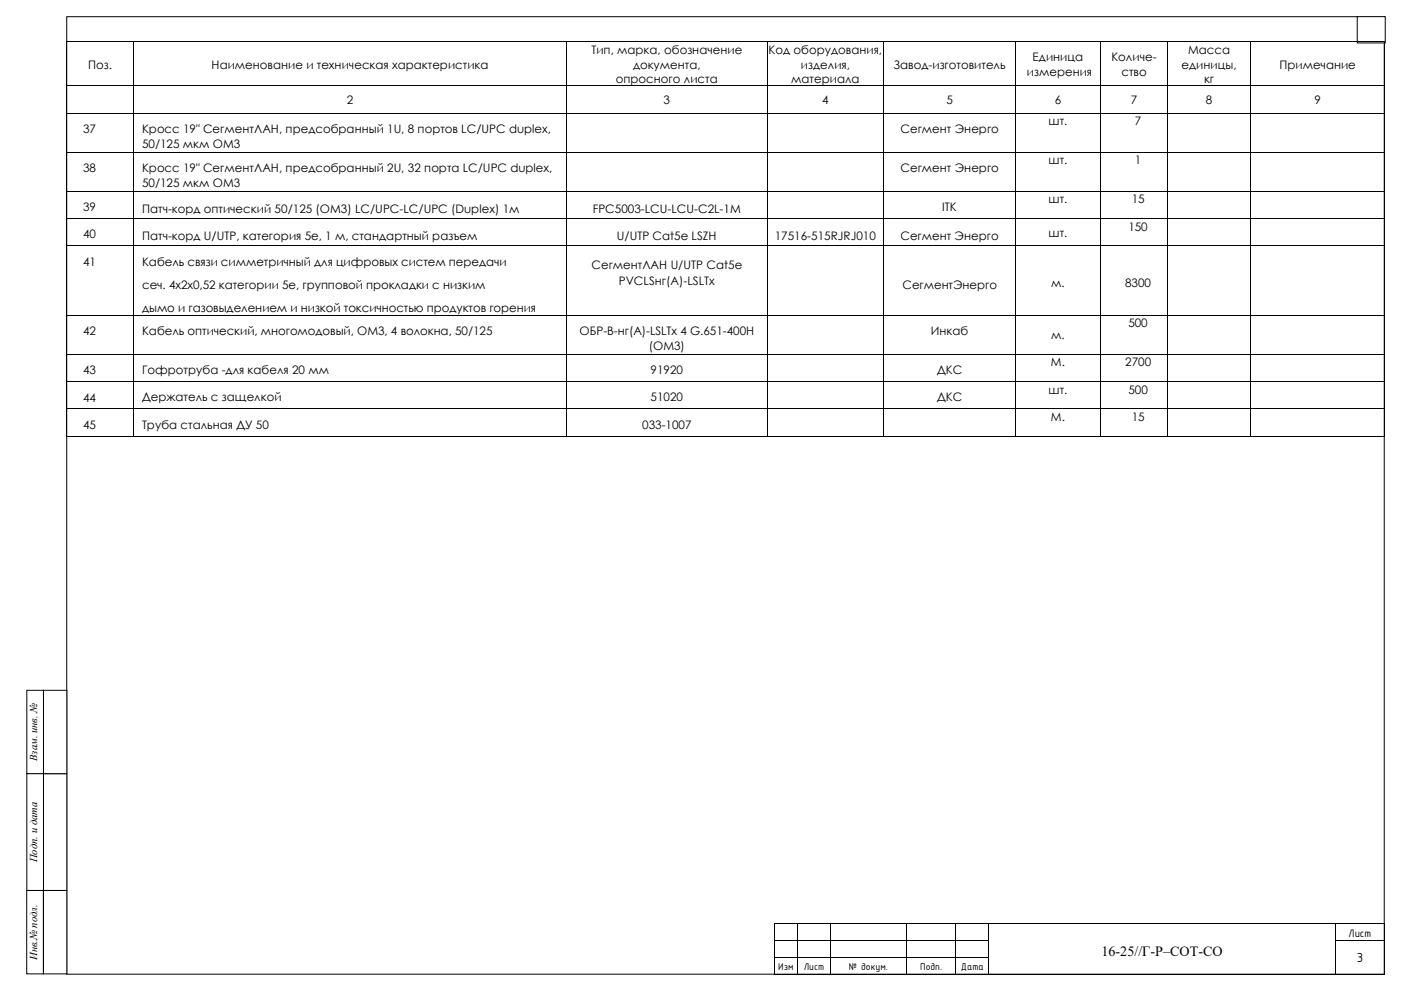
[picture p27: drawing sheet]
<svg xmlns="http://www.w3.org/2000/svg" width="420mm" height="297mm" viewBox="0 0 420 297" stroke-linecap="round" stroke-linejoin="round" font-family="sans-serif">
<defs><g id="words">
<g font-size="4.2">
<text x="330.2" y="286.5">16-25//Г-Р–СОТ-СО</text>
<text x="406.8" y="288.5">3</text>
</g>
<g font-size="3.5">
<text x="177.3" y="16.3">Тип, марка, обозначение</text>
<text x="230.4" y="16.3">Код оборудования,</text>
<text x="356.2" y="16.3">Масса</text>
<text x="26.4" y="20.6">Поз.</text>
<text x="63.5" y="20.6">Наименование и техническая характеристика</text>
<text x="189.8" y="20.6">документа,</text>
<text x="240.1" y="20.6">изделия,</text>
<text x="267.8" y="20.6">Завод-изготовитель</text>
<text x="307.9" y="22.7">измерения</text>
<text x="309.6" y="18.4">Единица</text>
<text x="333.2" y="18.4">Количе-</text>
<text x="336.2" y="22.7">ство</text>
<text x="354.2" y="20.6">единицы,</text>
<text x="383.6" y="20.6">Примечание</text>
<text x="184.7" y="24.9">опросного листа</text>
<text x="237.2" y="24.9">материала</text>
<text x="361" y="24.9">кг</text>
<text x="104" y="31.2">2</text>
<text x="199" y="31.2">3</text>
<text x="246.5" y="31.2">4</text>
<text x="283.8" y="31.2">5</text>
<text x="316.2" y="31.2">6</text>
<text x="339" y="31.2">7</text>
<text x="361.5" y="31.2">8</text>
<text x="394.1" y="31.2">9</text>
<text x="24.9" y="39.9">37</text>
<text x="42.6" y="39.9">Кросс 19″ СегментЛАН, предсобранный 1U, 8 портов LC/UPC duplex,</text>
<text x="270" y="39.9">Сегмент Энерго</text>
<text x="314.4" y="37.6">шт.</text>
<text x="340.3" y="37.6">7</text>
<text x="42.6" y="44.4">50/125 мкм OM3</text>
<text x="24.9" y="51.6">38</text>
<text x="42.6" y="51.5">Кросс 19″ СегментЛАН, предсобранный 2U, 32 порта LC/UPC duplex,</text>
<text x="270" y="51.5">Сегмент Энерго</text>
<text x="314.4" y="49.2">шт.</text>
<text x="340.3" y="49.2">1</text>
<text x="42.6" y="56.1">50/125 мкм OM3</text>
<text x="24.9" y="63.2">39</text>
<text x="42.6" y="63.8">Патч-корд оптический 50/125 (OM3) LC/UPC-LC/UPC (Duplex) 1м</text>
<text x="177.7" y="63.8">FPC5003-LCU-LCU-C2L-1M</text>
<text x="282.5" y="63.2">ITK</text>
<text x="314.4" y="60.9">шт.</text>
<text x="339.3" y="60.9">15</text>
<text x="24.9" y="71.5">40</text>
<text x="42.6" y="72">Патч-корд U/UTP, категория 5e, 1 м, стандартный разъем</text>
<text x="185" y="72">U/UTP Cat5e LSZH</text>
<text x="232.3" y="72">17516-515RJRJ010</text>
<text x="270" y="72">Сегмент Энерго</text>
<text x="314.4" y="71">шт.</text>
<text x="338.3" y="69.1">150</text>
<text x="24.9" y="79.6">41</text>
<text x="42.6" y="79.6">Кабель связи симметричный для цифровых систем передачи</text>
<text x="177.3" y="80.7">СегментЛАН U/UTP Cat5e</text>
<text x="42.6" y="86.5">сеч. 4х2х0,52 категории 5e, групповой прокладки с низким</text>
<text x="185.5" y="85.3">PVCLSнг(А)-LSLTx</text>
<text x="270.5" y="86.5">СегментЭнерго</text>
<text x="315.2" y="85.9">м.</text>
<text x="337.3" y="85.9">8300</text>
<text x="42.6" y="93.4">дымо и газовыделением и низкой токсичностью продуктов горения</text>
<text x="24.9" y="100.5">42</text>
<text x="42.6" y="100.4">Кабель оптический, многомодовый, ОМ3, 4 волокна, 50/125</text>
<text x="173.8" y="100.4">ОБР-В-нг(А)-LSLTx 4 G.651-400H</text>
<text x="279.1" y="100.4">Инкаб</text>
<text x="315.2" y="101.7">м.</text>
<text x="338.3" y="98.1">500</text>
<text x="194.5" y="105">(OM3)</text>
<text x="24.9" y="112.1">43</text>
<text x="42.6" y="112.1">Гофротруба -для кабеля 20 мм</text>
<text x="195.1" y="112.1">91920</text>
<text x="280.9" y="112.1">ДКС</text>
<text x="315.1" y="109.8">М.</text>
<text x="337.4" y="109.8">2700</text>
<text x="314.4" y="118">шт.</text>
<text x="338.3" y="118">500</text>
<text x="24.9" y="120.4">44</text>
<text x="42.6" y="120.3">Держатель с защелкой</text>
<text x="195.1" y="120.3">51020</text>
<text x="280.9" y="120.3">ДКС</text>
<text x="24.9" y="128.5">45</text>
<text x="42.6" y="128.5">Труба стальная ДУ 50</text>
<text x="192.6" y="128.5">033-1007</text>
<text x="315.1" y="126.2">М.</text>
<text x="339.3" y="126.2">15</text>
<text x="404.3" y="281">Лист</text>
</g>
<g font-size="3.2">
<text x="11.2" y="228.1" transform="rotate(-90 11.2 228.1)">Взам. инв. №</text>
<text x="11.2" y="258.5" transform="rotate(-90 11.2 258.5)">Подп. и дата</text>
<text x="11.2" y="287.8" transform="rotate(-90 11.2 287.8)">Инв.№ подл.</text>
<text x="233.3" y="290.6">Изм</text>
<text x="241" y="290.6">Лист</text>
<text x="254.5" y="290.6">№ докум.</text>
<text x="275.9" y="290.6">Подп.</text>
<text x="288.1" y="290.6">Дата</text>
</g>
</g></defs>
<g fill="#000">
<path d="M232.1 276.9l.1 .1zM239 276.9l.2 .1zM248.9 276.9l.2 .1zM271.7 276.9l.1 .1zM286.5 276.9l.2 .1zM296.4 276.9l.2 .1zM400.2 276.9l.2 .1zM415.1 276.9l.1 .1zM232.1 281.9l.1 .2zM232.1 286.9l.1 .2zM232.1 291.9l.1 .2zM239 281.9l.2 .2z"/>
<path d="M239 286.9l.2 .2zM239 291.9l.2 .2zM248.9 281.9l.2 .2zM248.9 286.9l.2 .2zM248.9 291.9l.2 .2zM271.7 281.9l.1 .2zM271.7 286.9l.1 .2zM271.7 291.9l.1 .2zM286.5 281.9l.2 .2zM286.5 286.9l.2 .2zM286.5 291.9l.2 .2zM296.4 281.9l.2 .2z"/>
<path d="M296.4 286.9l.2 .2zM296.4 291.9l.2 .2zM400.2 281.9h.2v.2h-.2zM400.2 286.9h.2v.2h-.2zM400.2 291.9h.2v.2h-.2zM400.4 281.9h.3v.2h-.3zM415 281.9h.3v.2h-.3zM415 286.9h.3v.2h-.3zM415 291.9h.3v.2h-.3z"/>
</g>
<g fill="none" stroke="#000" stroke-width=".3">
<path d="M20 5h395v287h-395zM232.2 277v4.9M232.2 276.9h6.8M239.1 277v4.9M239.2 276.9h9.7M249 277v4.9M249.1 276.9h22.6M271.7 277v4.9M271.8 276.9h14.7M286.6 277v4.9M286.7 276.9h9.7M296.5 277v4.9"/>
<path d="M296.6 276.9h103.6M400.3 277v4.9M400.4 276.9h14.7M415.2 277v4.9M232.2 282.1v4.8M232.2 287.1v4.8M232.2 281.9h6.8M232.2 286.9h6.8M232.2 292h6.8M239.1 282.1v4.8M239.1 287.1v4.8M239.2 281.9h9.7"/>
<path d="M239.2 286.9h9.7M239.2 292h9.7M249 282.1v4.8M249 287.1v4.8M249.1 281.9h22.6M249.1 286.9h22.6M249.1 292h22.6M271.7 282.1v4.8M271.7 287.1v4.8M271.8 281.9h14.7M271.8 286.9h14.7M271.8 292h14.7"/>
<path d="M286.6 282.1v4.8M286.6 287.1v4.8M286.7 281.9h9.7M286.7 286.9h9.7M286.7 292h9.7M296.5 282.1v4.8M296.5 287.1v4.8M296.6 292h103.6M400.3 282.1v4.8M400.3 287.1v4.8M400.4 292h14.6M400.7 282h14.3"/>
<path d="M415.2 282.1v4.8M415.2 287.1v4.8"/>
</g>
<g fill="#fff" stroke="#000" stroke-width=".3">
<path d="M13 266.9h7v25h-7z" fill-rule="evenodd"/>
<path d="M13 231.9h7v35h-7z" fill-rule="evenodd"/>
<path d="M13 206.9h7v25h-7z" fill-rule="evenodd"/>
<path d="M8 206.9h5v25h-5z" fill-rule="evenodd"/>
<path d="M8 231.9h5v35h-5z" fill-rule="evenodd"/>
<path d="M8 266.9h5v25h-5z" fill-rule="evenodd"/>
<path d="M406.9 5h8.4v7.9h-8.4z" fill-rule="evenodd"/>
</g>
<g fill="#000">
<path d="M19.9 12.5l.2 .2zM39.9 12.5l.1 .2zM169.9 12.5l.2 .2zM229.9 12.5l.1 .2zM264.9 12.5l.2 .2zM304.3 12.5l.2 .2zM329.9 12.5l.2 .2zM349.9 12.5l.2 .2zM374.9 12.5l.2 .2zM415 12.5l.1 .2zM19.9 25.7l.2 .1zM19.9 33.8l.2 .2z"/>
<path d="M39.9 25.7l.1 .1zM39.9 33.8l.1 .2zM169.9 25.7l.2 .1zM169.9 33.8l.2 .2zM229.9 25.7l.1 .1zM229.9 33.8l.1 .2zM264.9 25.7l.2 .1zM264.9 33.8l.2 .2zM304.3 25.7l.2 .1zM304.3 33.8l.2 .2zM329.9 25.7l.2 .1zM329.9 33.8l.2 .2z"/>
<path d="M349.9 25.7l.2 .1zM349.9 33.8l.2 .2zM374.9 25.7l.2 .1zM374.9 33.8l.2 .2zM415 25.7l.1 .1zM415 33.8l.1 .2zM19.9 45.5l.2 .2zM19.9 57.2l.2 .2zM39.9 45.5l.1 .2zM39.9 57.2l.1 .2zM169.9 45.5l.2 .2zM169.9 57.2l.2 .2z"/>
<path d="M229.9 45.5l.1 .2zM229.9 57.2l.1 .2zM264.9 45.5l.2 .2zM264.9 57.2l.2 .2zM304.3 45.5l.2 .2zM304.3 57.2l.2 .2zM329.9 45.5l.2 .2zM329.9 57.2l.2 .2zM349.9 45.5l.2 .2zM349.9 57.2l.2 .2zM374.9 45.5l.2 .2zM374.9 57.2l.2 .2z"/>
<path d="M415 45.5l.1 .2zM415 57.2l.1 .2zM19.9 65.4l.2 .2zM19.9 73.6l.2 .1zM39.9 65.4l.1 .2zM39.9 73.6l.1 .1zM169.9 65.4l.2 .2zM169.9 73.6l.2 .1zM229.9 65.4l.1 .2zM229.9 73.6l.1 .1zM264.9 65.4l.2 .2zM264.9 73.6l.2 .1z"/>
<path d="M304.3 65.4l.2 .2zM304.3 73.6l.2 .1zM329.9 65.4l.2 .2zM329.9 73.6l.2 .1zM349.9 65.4l.2 .2zM349.9 73.6l.2 .1zM374.9 65.4l.2 .2zM374.9 73.6l.2 .1zM415 65.4l.1 .2zM415 73.6l.1 .1zM19.9 94.4l.2 .2zM39.9 94.4l.1 .2z"/>
<path d="M169.9 94.4l.2 .2zM229.9 94.4l.1 .2zM264.9 94.4l.2 .2zM304.3 94.4l.2 .2zM329.9 94.4l.2 .2zM349.9 94.4l.2 .2zM374.9 94.4l.2 .2zM415 94.4l.1 .2zM19.9 106.1l.2 .2zM19.9 114.3l.2 .1zM39.9 106.1l.1 .2zM39.9 114.3l.1 .1z"/>
<path d="M169.9 106.1l.2 .2zM169.9 114.3l.2 .1zM229.9 106.1l.1 .2zM229.9 114.3l.1 .1zM264.9 106.1l.2 .2zM264.9 114.3l.2 .1zM304.3 106.1l.2 .2zM304.3 114.3l.2 .1zM329.9 106.1l.2 .2zM329.9 114.3l.2 .1zM349.9 106.1l.2 .2zM349.9 114.3l.2 .1z"/>
<path d="M374.9 106.1l.2 .2zM374.9 114.3l.2 .1zM415 106.1l.1 .2zM415 114.3l.1 .1zM19.9 122.5l.2 .1zM19.9 130.6l.2 .2zM39.9 122.5l.1 .1zM39.9 130.6l.1 .2zM169.9 122.5l.2 .1zM169.9 130.6l.2 .2zM229.9 122.5l.1 .1zM229.9 130.6l.1 .2z"/>
<path d="M264.9 122.5l.2 .1zM264.9 130.6l.2 .2zM304.3 122.5l.2 .1zM304.3 130.6l.2 .2zM329.9 122.5l.2 .1zM329.9 130.6l.2 .2zM349.9 122.5l.2 .1zM349.9 130.6l.2 .2zM374.9 122.5l.2 .1zM374.9 130.6l.2 .2zM415 122.5l.1 .1zM415 130.6l.1 .2z"/>
</g>
<g fill="none" stroke="#000" stroke-width=".3">
<path d="M20 12.7v13M20.1 12.6h19.8M40 12.7v13M40 12.6h129.9M170 12.7v13M170.1 12.6h59.8M230 12.7v13M230 12.6h34.9M265 12.7v13M265.1 12.6h39.2M304.4 12.7v13M304.5 12.6h25.4"/>
<path d="M330 12.7v13M330.1 12.6h19.8M350 12.7v13M350.1 12.6h24.8M375 12.7v13M375.1 12.6h39.9M415 12.7v13M20 25.8v8M20 34v11.5M20.1 25.7h19.8M20.1 33.9h19.8M40 25.8v8"/>
<path d="M40 34v11.5M40 25.7h129.9M40 33.9h129.9M170 25.8v8M170 34v11.5M170.1 25.7h59.8M170.1 33.9h59.8M230 25.8v8M230 34v11.5M230 25.7h34.9M230 33.9h34.9M265 25.8v8"/>
<path d="M265 34v11.5M265.1 25.7h39.2M265.1 33.9h39.2M304.4 25.8v8M304.4 34v11.5M304.5 25.7h25.4M304.5 33.9h25.4M330 25.8v8M330 34v11.5M330.1 25.7h19.8M330.1 33.9h19.8M350 25.8v8"/>
<path d="M350 34v11.5M350.1 25.7h24.8M350.1 33.9h24.8M375 25.8v8M375 34v11.5M375.1 25.7h39.9M375.1 33.9h39.9M415 25.8v8M415 34v11.5M20 45.7v11.5M20 57.4v8M20.1 45.6h19.8"/>
<path d="M20.1 57.3h19.8M40 45.7v11.5M40 57.4v8M40 45.6h129.9M40 57.3h129.9M170 45.7v11.5M170 57.4v8M170.1 45.6h59.8M170.1 57.3h59.8M230 45.7v11.5M230 57.4v8M230 45.6h34.9"/>
<path d="M230 57.3h34.9M265 45.7v11.5M265 57.4v8M265.1 45.6h39.2M265.1 57.3h39.2M304.4 45.7v11.5M304.4 57.4v8M304.5 45.6h25.4M304.5 57.3h25.4M330 45.7v11.5M330 57.4v8M330.1 45.6h19.8"/>
<path d="M330.1 57.3h19.8M350 45.7v11.5M350 57.4v8M350.1 45.6h24.8M350.1 57.3h24.8M375 45.7v11.5M375 57.4v8M375.1 45.6h39.9M375.1 57.3h39.9M415 45.7v11.5M415 57.4v8M20 65.6v8"/>
<path d="M20 73.7v20.7M20.1 65.5h19.8M20.1 73.7h19.8M40 65.6v8M40 73.7v20.7M40 65.5h129.9M40 73.7h129.9M170 65.6v8M170 73.7v20.7M170.1 65.5h59.8M170.1 73.7h59.8M230 65.6v8"/>
<path d="M230 73.7v20.7M230 65.5h34.9M230 73.7h34.9M265 65.6v8M265 73.7v20.7M265.1 65.5h39.2M265.1 73.7h39.2M304.4 65.6v8M304.4 73.7v20.7M304.5 65.5h25.4M304.5 73.7h25.4M330 65.6v8"/>
<path d="M330 73.7v20.7M330.1 65.5h19.8M330.1 73.7h19.8M350 65.6v8M350 73.7v20.7M350.1 65.5h24.8M350.1 73.7h24.8M375 65.6v8M375 73.7v20.7M375.1 65.5h39.9M375.1 73.7h39.9M415 65.6v8"/>
<path d="M415 73.7v20.7M20 94.6v11.5M20.1 94.5h19.8M40 94.6v11.5M40 94.5h129.9M170 94.6v11.5M170.1 94.5h59.8M230 94.6v11.5M230 94.5h34.9M265 94.6v11.5M265.1 94.5h39.2M304.4 94.6v11.5"/>
<path d="M304.5 94.5h25.4M330 94.6v11.5M330.1 94.5h19.8M350 94.6v11.5M350.1 94.5h24.8M375 94.6v11.5M375.1 94.5h39.9M415 94.6v11.5M20 106.3v8M20 114.4v8.1M20.1 106.2h19.8M20.1 114.3h19.8"/>
<path d="M40 106.3v8M40 114.4v8.1M40 106.2h129.9M40 114.3h129.9M170 106.3v8M170 114.4v8.1M170.1 106.2h59.8M170.1 114.3h59.8M230 106.3v8M230 114.4v8.1M230 106.2h34.9M230 114.3h34.9"/>
<path d="M265 106.3v8M265 114.4v8.1M265.1 106.2h39.2M265.1 114.3h39.2M304.4 106.3v8M304.4 114.4v8.1M304.5 106.2h25.4M304.5 114.3h25.4M330 106.3v8M330 114.4v8.1M330.1 106.2h19.8M330.1 114.3h19.8"/>
<path d="M350 106.3v8M350 114.4v8.1M350.1 106.2h24.8M350.1 114.3h24.8M375 106.3v8M375 114.4v8.1M375.1 106.2h39.9M375.1 114.3h39.9M415 106.3v8M415 114.4v8.1M20 122.6v8M20.1 122.6h19.8"/>
<path d="M20.1 130.7h19.8M40 122.6v8M40 122.6h129.9M40 130.7h129.9M170 122.6v8M170.1 122.6h59.8M170.1 130.7h59.8M230 122.6v8M230 122.6h34.9M230 130.7h34.9M265 122.6v8M265.1 122.6h39.2"/>
<path d="M265.1 130.7h39.2M304.4 122.6v8M304.5 122.6h25.4M304.5 130.7h25.4M330 122.6v8M330.1 122.6h19.8M330.1 130.7h19.8M350 122.6v8M350.1 122.6h24.8M350.1 130.7h24.8M375 122.6v8M375.1 122.6h39.9"/>
<path d="M375.1 130.7h39.9M415 122.6v8"/>
</g>
<use href="#words"/>
</svg>
